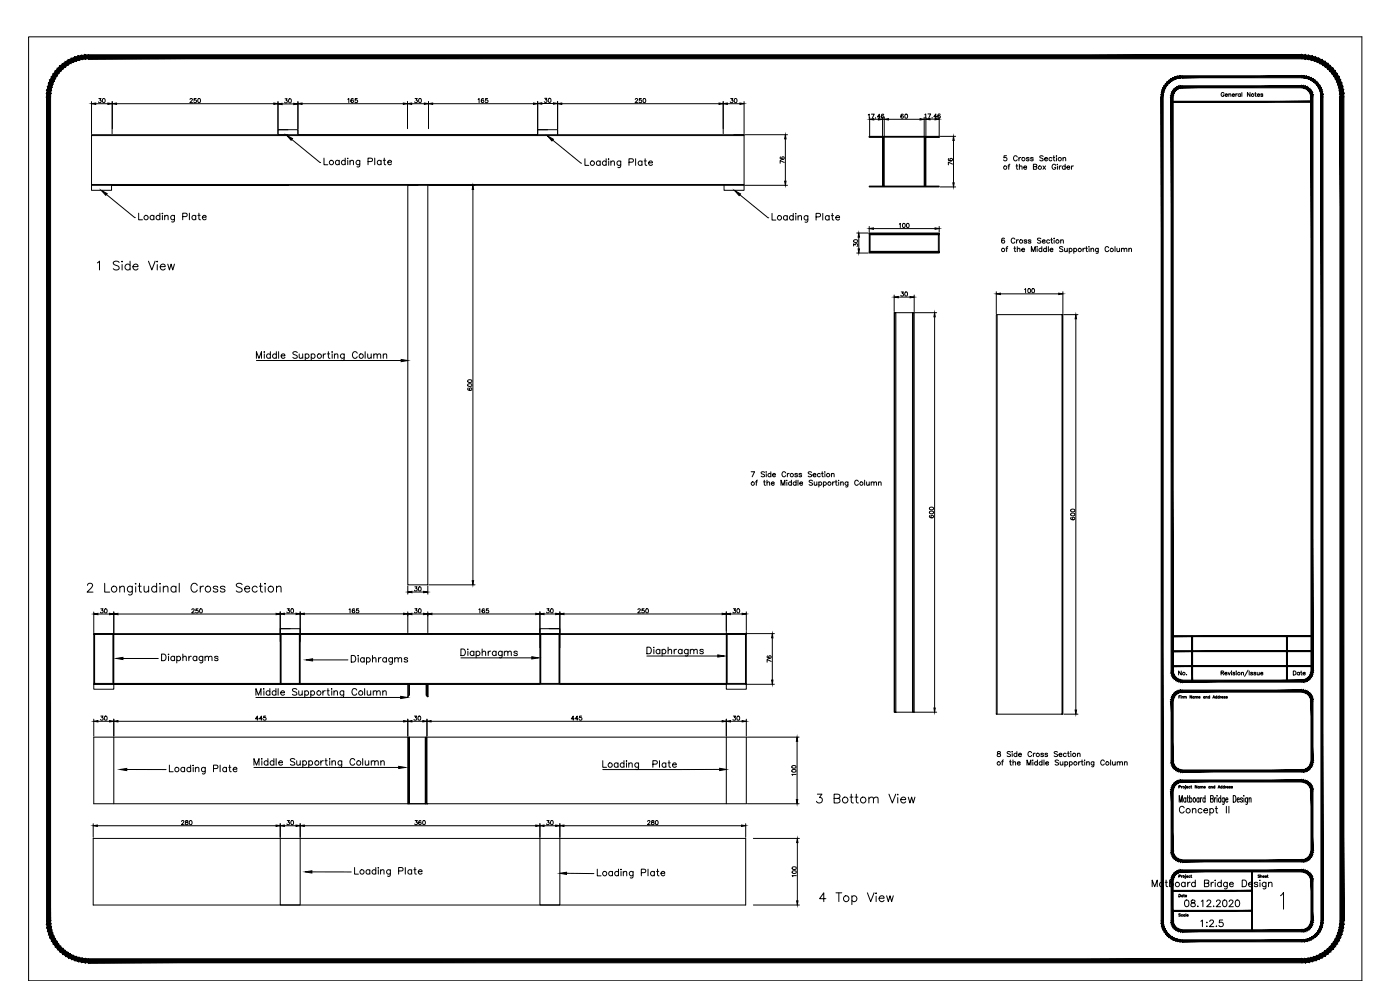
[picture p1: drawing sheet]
<svg xmlns="http://www.w3.org/2000/svg" width="841mm" height="594mm" viewBox="0 0 841 594" stroke-linecap="round" stroke-linejoin="round" font-family="sans-serif">
<defs><g id="words">
<g font-size="11.5">
<text x="52" y="359">2 Longitudinal Cross Section</text>
<text x="491" y="545">4 Top View</text>
</g>
<g font-size="10.1">
<text x="153" y="218">Middle Supporting Column</text>
<text x="388" y="396">Diaphragms</text>
<text x="276" y="397">Diaphragms</text>
<text x="153" y="421">Middle Supporting Column</text>
<text x="152" y="463">Middle Supporting Column</text>
<text x="361" y="464">Loading Plate</text>
</g>
<text font-size="9.7" x="335" y="529">Loading Plate</text>
<g font-size="9.3">
<text x="58" y="163">1 Side View</text>
<text x="69" y="399">Diaphragms</text>
<text x="183" y="400">Diaphragms</text>
<text x="71" y="466">Loading Plate</text>
<text x="490" y="484">3 Bottom View</text>
<text x="182" y="528">Loading Plate</text>
<text x="691" y="535">Matboard Bridge Design</text>
</g>
<g font-size="7.5">
<text x="711" y="546">08.12.2020</text>
<text x="720" y="558">1:2.5</text>
</g>
<g font-size="5.7">
<text x="733" y="59">General Notes</text>
<text x="707" y="407">No.</text>
<text x="776" y="407">Date</text>
</g>
</g></defs>
<!-- layer: Title Block -->
<g fill="#000" stroke="#000" stroke-width=".6">
<path d="M51 33h2v2zM51 33v2h2zM49 33h2v2zM49 33v3l2-1zM47 34l2-1v3zM47 34l1 2h1zM45 34h2l1 2zM45 34l1 3 2-1zM43 35l2-1 1 3zM43 35l1 2h2zM41 36l2-1 1 2zM41 36l1 2 2-1zM39 37l2-1 1 2zM39 37l2 2 1-1zM38 38l1-1 2 2zM38 38l1 2 2-1zM36 40l2-2 1 2zM36 40l2 1 1-1zM36 40l2 1h-3zM35 41l1 2 2-2zM35 41l1 2h-3zM33 43l2 1 1-1zM33 43l2 1h-3zM32 44l2 2 1-2zM32 44l2 2h-3zM31 46l2 1 1-1zM31 46l2 1-3 1zM30 48l2 1 1-2zM30 48l2 1-3 1zM29 50l3 1v-2zM29 50l3 1-3 1zM29 52l2 1 1-2zM29 52l2 1-3 1zM28 54h3v-1zM28 54h3l-3 2zM28 56h2l1-2zM28 56h2l-2 2zM28 58h2v-2z"/>
<path d="M53 35h729v-2zM53 33h729l-729 2z"/>
<path d="M28 58l2 495v-495zM28 58l2 495h-2z"/>
<path d="M698 58l1 495v-495zM698 58l1 495h-1z"/>
<path d="M704 58l1 345v-345zM704 58l1 345h-1z"/>
<path d="M709 52h1v1zM709 52v1h1zM708 52h1v1zM708 52v1h1zM707 52h1v1zM707 52l1 1zM706 53l1-1 1 1zM706 53l1 1 1-1zM705 53h1l1 1zM705 53l1 1h1zM705 53l1 1h-1zM705 54l1 1v-1zM705 54l1 1h-2zM704 55l1 1 1-1zM704 55l1 1h-1zM704 56h1zM704 56h1l-1 1zM704 57h1v-1zM704 57h1l-1 1zM704 58h1v-1z"/>
<path d="M709 46h1v1zM709 46v1h1zM707 46h2v1zM707 46l1 1h1zM706 46h1l1 1zM706 46v1h2zM705 47l1-1v1zM705 47v1l1-1zM703 47h2v1zM703 47l1 1h1zM702 48l1-1 1 1zM702 48l1 1 1-1zM701 49l1-1 1 1zM701 49l1 1 1-1zM701 49l1 1h-2zM700 50l1 1 1-1zM700 50l1 1h-2zM699 51l1 1 1-1zM699 51l1 1-1 1zM699 53h1v-1zM699 53h1l-2 1zM698 54h1l1-1zM698 54h1l-1 1zM698 55l1 1v-2zM698 55l1 1-1 1zM698 57h1v-1zM698 57h1l-1 1zM699 57l-1 1h1z"/>
<path d="M710 53h72v-1zM710 52h72l-72 1z"/>
<path d="M710 47h72v-1zM710 46h72l-72 1z"/>
<path d="M788 58l1-1v1zM787 57l1 1 1-1zM788 56l1 1h-2zM787 56v1l1-1zM788 55v1h-1zM787 56l1-1zM787 54l1 1-1 1zM786 55l1 1v-2zM787 53v1l-1 1zM787 53l-1 1v1zM786 53h1l-1 1zM786 53l-1 1h1zM785 52l1 1-1 1zM785 52v1v1zM784 52h1v1zM784 52v1h1zM783 52h1v1zM783 52v1h1zM782 52h1v1zM782 52v1h1z"/>
<path d="M795 57v1h-1zM793 57l1 1 1-1zM794 55l1 2h-2zM793 56v1l1-2zM794 54v1l-1 1zM793 54v2l1-2zM793 53l1 1h-1zM792 53l1 1v-1zM793 51v2h-1zM792 52v1l1-2zM792 50l1 1-1 1zM791 51l1 1v-2zM791 49l1 1-1 1zM791 49l-1 1 1 1zM790 48l1 1-1 1zM790 48l-1 1 1 1zM789 47l1 1-1 1zM789 47l-1 1 1 1zM788 47h1l-1 1zM788 47l-1 1h1zM786 46l2 1-1 1zM786 46v1l1 1zM785 46h1v1zM785 46v1h1zM784 46h1v1zM784 46l-1 1h2zM782 46h2l-1 1zM782 46v1h1z"/>
<path d="M805 58l2-2v2zM805 56v2l2-2zM807 54v2h-2zM805 54v2l2-2zM807 52v2h-2zM804 53l1 1 2-2zM806 50l1 2-3 1zM804 51v2l2-3zM805 48l1 2-2 1zM803 49l1 2 1-3zM804 46l1 2-2 1zM802 47l1 2 1-3zM803 44l1 2-2 1zM801 46l1 1 1-3zM802 43l1 1-2 2zM800 44l1 2 1-3zM801 41l1 2-2 1zM799 43l1 1 1-3zM799 40l2 1-2 2zM799 40l-1 1 1 2zM798 38l1 2-1 1zM798 38l-2 2 2 1zM796 37l2 1-2 2zM796 37l-1 2 1 1zM794 36l2 1-1 2zM794 36l-1 2 2 1zM792 35l2 1-1 2zM792 35l-1 2 2 1zM790 34l2 1-1 2zM790 34v3h1zM788 34h2v3zM788 34v2l2 1zM786 33l2 1v2zM786 33v3h2zM784 33h2v3zM784 33v2l2 1zM782 33h2v2zM782 33v2h2z"/>
<path d="M704 61h84zM704 61h84z"/>
<path d="M704 400h84zM704 400h84z"/>
<path d="M704 391h84zM704 391h84z"/>
<path d="M704 382h84zM704 382h84z"/>
<path d="M704 403h1l-1 1zM704 404h1v-1zM704 404h1l-1 1zM705 404l-1 1h1zM704 405h1l-1 1zM705 405l-1 1h1zM704 406h1v1zM705 406v1l1-1zM705 407l1-1-1 2zM706 406l-1 2 1-1zM705 408l1-1v1zM706 407v1l1-1zM707 407v2l-1-1zM707 407v2l1-1zM708 408v1h-1zM708 408v1v-1zM708 408l1 2-1-1zM708 408l1 2v-2zM709 408l1 2h-1zM709 408l1 2v-1z"/>
<path d="M710 409v1l72-1zM710 410l72-1v1z"/>
<path d="M709 415h1v1zM709 415v1h1zM708 415h1v1zM708 415v1h1zM707 415h1v1zM707 415l1 1zM706 416l1-1 1 1zM706 416l1 1 1-1zM705 416h1l1 1zM705 416l1 1h1zM705 416l1 1h-1zM705 417l1 1v-1zM705 417l1 1h-2zM704 418l1 1 1-1zM704 418l1 1h-1zM704 419h1zM704 419h1l-1 1zM704 420h1v-1zM704 420h1l-1 1zM704 421h1v-1z"/>
<path d="M716 382v27zM716 382v27z"/>
<path d="M773 382v27zM773 382v27z"/>
<path d="M782 409l1 1h-1zM782 409l1 1v-2zM783 408l1 1-1 1zM783 408l1 1v-1zM784 408l1 1h-1zM784 408l1 1v-1zM785 408h1l-1 1zM785 408h1l-1-1zM785 407l2 1h-1zM785 407l2 1-1-1zM786 407h1v1zM786 406v1h1zM786 406h2l-1 1zM787 406h-1h2zM787 406l1-1v1zM787 405v1l1-1zM787 405l2-1-1 1zM787 404v1l2-1zM787 404l2-1v1zM788 403l-1 1 2-1z"/>
<path d="M710 416h72v-1zM710 415h72l-72 1z"/>
<path d="M788 58v345h1zM788 58h1v345z"/>
<path d="M704 421l1 36v-36zM704 421l1 36h-1z"/>
<path d="M788 421l1-1v1zM787 420l1 1 1-1zM788 419l1 1h-2zM787 419v1l1-1zM788 418v1h-1zM787 419l1-1zM787 417l1 1-1 1zM786 418l1 1v-2zM787 416v1l-1 1zM787 416l-1 1v1zM786 416h1l-1 1zM786 416l-1 1h1zM785 415l1 1-1 1zM785 415v1v1zM784 415h1v1zM784 415v1h1zM783 415h1v1zM783 415v1h1zM782 415h1v1zM782 415v1h1z"/>
<path d="M704 457h1l-1 1zM704 458h1v-1zM704 458h1l-1 1zM705 458l-1 1h1zM704 459h1l-1 1zM705 459l-1 1h1zM704 460h1v1zM705 460v1l1-1zM705 461l1-1-1 2zM706 460l-1 2 1-1zM705 462l1-1v1zM706 461v1h1zM707 462v1l-1-1zM707 462v1l1-1zM708 462v1h-1zM708 462v1v-1zM708 462l1 2-1-1zM708 462l1 2v-2zM709 462l1 2h-1zM709 462l1 2v-1z"/>
<path d="M788 421v36h1zM788 421h1v36z"/>
<path d="M704 475l1 36v-36zM704 475l1 36h-1z"/>
<path d="M710 463v1l72-1zM710 464l72-1v1z"/>
<path d="M709 469h1v1zM709 469v1h1zM708 469h1v1zM708 469v1h1zM707 469h1v1zM707 469l1 1zM706 470l1-1 1 1zM706 470l1 1 1-1zM705 470h1l1 1zM705 470l1 1h1zM705 470l1 1h-1zM705 471l1 1v-1zM705 471l1 1h-2zM704 472l1 1 1-1zM704 472l1 1h-1zM704 473h1zM704 473h1l-1 1zM704 474h1v-1zM704 474h1l-1 1zM704 475h1v-1z"/>
<path d="M782 463l1 1h-1zM782 463l1 1v-2zM783 462l1 1-1 1zM783 462l1 1v-1zM784 462l1 1h-1zM784 462l1 1v-1zM785 462h1l-1 1zM785 462h1h-1zM785 462h2h-1zM785 462h2l-1-1zM786 461h1v1zM786 460v1h1zM786 460h2l-1 1zM787 460h-1h2zM787 460l1-1v1zM787 459v1l1-1zM787 459l2-1-1 1zM787 458v1l2-1zM787 458l2-1v1zM788 457l-1 1 2-1z"/>
<path d="M710 470h72v-1zM710 469h72l-72 1z"/>
<path d="M788 475l1-1v1zM787 474l1 1 1-1zM788 473l1 1h-2zM787 473v1l1-1zM788 472v1h-1zM787 473l1-1zM787 471l1 1-1 1zM786 472l1 1v-2zM787 470v1l-1 1zM787 470l-1 1v1zM786 470h1l-1 1zM786 470l-1 1h1zM785 469l1 1-1 1zM785 469v1v1zM784 469h1v1zM784 469v1h1zM783 469h1v1zM783 469v1h1zM782 469h1v1zM782 469v1h1z"/>
<path d="M704 511h1l-1 1zM704 512h1v-1zM704 512h1l-1 1zM705 512l-1 1h1zM704 513h1l-1 1zM705 513l-1 1h1zM704 514h1v1zM705 514v1l1-1zM705 515l1-1-1 2zM706 514l-1 2 1-1zM705 516l1-1v1zM706 515v1l1-1zM707 515v2l-1-1zM707 515v2l1-1zM708 516v1h-1zM708 516v1v-1zM708 516l1 2-1-1zM708 516l1 2v-2zM709 516l1 2h-1zM709 516l1 2v-1z"/>
<path d="M710 517v1l72-1zM710 518l72-1v1z"/>
<path d="M782 517l1 1h-1zM782 517l1 1v-2zM783 516l1 1-1 1zM783 516l1 1v-1zM784 516l1 1h-1zM784 516l1 1v-1zM785 516h1l-1 1zM785 516h1l-1-1zM785 515l2 1h-1zM785 515l2 1-1-1zM786 515h1v1zM786 514v1h1zM786 514h2l-1 1zM787 514h-1h2zM787 514l1-1v1zM787 513v1l1-1zM787 513l2-1-1 1zM787 512v1l2-1zM787 512l2-1v1zM788 511l-1 1 2-1z"/>
<path d="M788 475v36h1zM788 475h1v36z"/>
<path d="M704 535h48zM704 535h48z"/>
<path d="M704 529l1 24v-24zM704 529l1 24h-1z"/>
<path d="M709 523h1v1zM709 523v1h1zM708 523h1v1zM708 523v1h1zM707 523h1v1zM707 523l1 1zM706 524l1-1 1 1zM706 524l1 1 1-1zM705 524h1l1 1zM705 524l1 1h1zM705 524l1 1h-1zM705 525l1 1v-1zM705 525l1 1h-2zM704 526l1 1 1-1zM704 526l1 1h-1zM704 527h1zM704 527h1l-1 1zM704 528h1v-1zM704 528h1l-1 1zM704 529h1v-1z"/>
<path d="M710 524h72v-1zM710 523h72l-72 1z"/>
<path d="M788 529l1-1v1zM787 528l1 1 1-1zM788 527l1 1h-2zM787 527v1l1-1zM788 526v1h-1zM787 527l1-1zM787 525l1 1-1 1zM786 526l1 1v-2zM787 524v1l-1 1zM787 524l-1 1v1zM786 524h1l-1 1zM786 524l-1 1h1zM785 523l1 1-1 1zM785 523v1v1zM784 523h1v1zM784 523v1h1zM783 523h1v1zM783 523v1h1zM782 523h1v1zM782 523v1h1z"/>
<path d="M28 553h2l-2 2zM28 555h2v-2zM28 555h2l-2 2zM30 555l-2 2h3zM28 557h3l-2 2zM31 557l-2 2h2zM29 559h2l-2 2zM31 559l-2 2h3zM29 561h3l-2 2zM32 561l-2 2 2-1zM30 563l2-1-1 3zM32 562l-1 3 2-1zM31 565l2-1-1 3zM33 564l-1 3 2-1zM32 567l2-1-1 3zM34 566l-1 3 2-2zM33 569l2-2v3zM35 567v3l1-1zM35 570l1-1v3zM36 569v3l2-2zM38 570v3l-2-1zM38 570v3l1-2zM39 571v3l-1-1zM39 571v3l2-2zM41 572v3l-2-1zM41 572v3l1-2zM42 573l1 3-2-1zM42 573l1 3 1-2zM44 574l1 3-2-1zM44 574l1 3 1-2zM46 575l1 3-2-1zM46 575l1 3 1-3zM48 575l1 3h-2zM48 575l1 3v-2zM49 576l2 2h-2zM49 576l2 2v-2zM51 576l2 2h-2zM51 576l2 2v-2z"/>
<path d="M698 553h1l-1 2zM699 553l-1 2 1-1zM698 555l1-1-1 2zM699 554l-1 2h1zM698 556h1l-1 1zM699 556l-1 1h1zM698 557h1v2zM699 557v2l1-1zM699 559l1-1-1 2zM700 558l-1 2 1-1zM699 560l1-1v2zM700 559v2l1-1zM700 561l1-1v2zM701 560v2l1-1zM701 562l1-1v2zM702 561v2l1-1zM703 562v2l-1-1zM703 562v2l1-1zM704 563l1 2-2-1zM704 563l1 2v-2zM705 563l1 2h-1zM705 563l1 2v-1zM706 564l1 1h-1zM706 564l1 1 1-1zM708 564l1 2-2-1zM708 564l1 2v-2zM709 564l1 2h-1zM709 564l1 2v-1z"/>
<path d="M704 553h1l-1 1zM704 554h1v-1zM704 554h1l-1 1zM705 554l-1 1h1zM704 555h1l-1 1zM705 555l-1 1h1zM704 556h1v1zM705 556v1l1-1zM705 557l1-1-1 2zM706 556l-1 2 1-1zM705 558l1-1v1zM706 557v1h1zM707 558v1l-1-1zM707 558v1l1-1zM708 558v1h-1zM708 558v1v-1zM708 558l1 2-1-1zM708 558l1 2v-2zM709 558l1 2h-1zM709 558l1 2v-1z"/>
<path d="M704 547h48zM704 547h48z"/>
<path d="M710 559v1l72-1zM710 560l72-1v1z"/>
<path d="M752 523v36zM752 523v36z"/>
<path d="M782 559l1 1h-1zM782 559l1 1v-2zM783 558l1 1-1 1zM783 558l1 1v-1zM784 558l1 1h-1zM784 558l1 1v-1zM785 558h1l-1 1zM785 558h1h-1zM785 558h2h-1zM785 558h2l-1-1zM786 557h1v1zM786 556v1h1zM786 556h2l-1 1zM787 556h-1h2zM787 556l1-1v1zM787 555v1l1-1zM787 555l2-1-1 1zM787 554v1l2-1zM787 554l2-1v1zM788 553l-1 1 2-1z"/>
<path d="M788 529v24h1zM788 529h1v24z"/>
<path d="M794 58v495h1zM794 58h1v495z"/>
<path d="M805 58v495h2zM805 58h2v495z"/>
<path d="M53 576v2l729-2zM53 578l729-2v2z"/>
<path d="M710 565v1l72-1zM710 566l72-1v1z"/>
<path d="M782 576l2 2h-2zM782 576l2 2v-2zM784 576l2 2h-2zM784 576l2 2v-2zM786 576l2 2h-2zM786 576l2 2v-3zM788 575l2 2-2 1zM788 575l2 2v-2zM790 575l2 1-2 1zM790 575l2 1-1-2zM791 574l3 1-2 1zM791 574l3 1-1-2zM793 573l3 1-2 1zM793 573l3 1-1-2zM795 572l3 1-2 1zM795 572l3 1-2-2zM796 571l3 1-1 1zM796 571l3 1-1-2zM798 570h3l-2 2zM799 569l-1 1h3zM799 569h3l-1 1zM800 567l-1 2h3zM800 567h3l-1 2zM801 566l-1 1h3zM801 566l3-1-1 2zM802 564l-1 2 3-1zM802 564l3-1-1 2zM803 562l-1 2 3-1zM803 562l3-1-1 2zM804 561l-1 1 3-1zM804 561l3-2-1 2zM804 559v2l3-2zM804 559l3-2v2zM805 557l-1 2 3-2zM805 557l2-2v2zM805 555v2l2-2zM805 555l2-2v2zM805 553v2l2-2z"/>
<path d="M782 565l2 1h-2zM782 565l2 1-1-2zM783 564l2 1-1 1zM783 564l2 1v-1zM785 564l1 1h-1zM785 564l1 1v-1zM786 564l2 1h-2zM786 564l2 1-1-2zM787 563l2 1-1 1zM787 563l2 1-1-1zM788 563h2l-1 1zM788 563h2l-1-1zM789 562h2l-1 1zM789 562h2l-1-1zM790 561h2l-1 1zM791 560l-1 1h2zM791 560h2l-1 1zM792 559l-1 1h2zM792 559h1v1zM792 558v1h1zM792 558l2-1-1 2zM793 557l-1 1 2-1zM793 557l1-1v1zM793 556v1l1-1zM793 556l2-1-1 1zM793 554v2l2-1zM793 554l2-1v2zM794 553l-1 1 2-1z"/>
</g>
<g fill="none" stroke="#000" stroke-width=".6">
<path d="M17 22h801v567h-801zM708 419h1M709 418h-1v1M709 418h.1M709 418v1M710 418v1M711 418l-1 1M711 419l1-1v1M711 418v1M712 419l1-1v1M716 418v1l-1-1v1M717 419h-1h1"/>
<path d="M717 418v1M718 419l1-1v1M718 418v1M719 419v-1l1 1M720 419h1v-1l-1 1h1M724 419h-1h1M724 418v1M724 419l1-1v1M727 419h-1h1M727 418v1M729 419v-1l1 1M729 419h1"/>
<path d="M731 419h-1h1M731 418v1M732 419h.1M732 418v1M733 418v1M734 404h1l-1-1v2M734 418l-1 1M734 419h1l-1-1v1h1M734 404l1 1M736 405h1a.8 .8 0 0 0-1-1 .8 .8 0 0 0 0 1 .8 .8 0 0 0 1 0M736 419l-1-1 1 1h-1M737 419v-1v1h-1"/>
<path d="M738 404v1l1-1M740 403h.1M740 404v1M742 404h-1l1 1h-1M743 403h.1M743 404v1M746 404h1v1M746 404v1M750 403l-2 3M750 403v2M753 404h-2l2 1h-2M754 404h-1l1 1h-1"/>
<path d="M755 404v1h1M756 404v1M757 405h2a1.1 1.1 0 0 0-2-1 .8 .8 0 0 0 0 1 1 1 0 0 0 2 0M708 473h1v-1h-1v1M710 472v1M712 472h.1M712 472v2M712 480v-1a1.1 1.1 0 0 0-1 2 1.1 1.1 0 0 0 1 1v-1M712 479v3M713 473h1l-1-1v1h1M713 479h1M713 478v3l1 1"/>
<path d="M715 480v-1a1.1 1.1 0 0 1 1 2 1.1 1.1 0 0 1-1 1v-1M715 478v4M715 473h-1h1M715 472h1M716 472v1M717 479a1.1 1.1 0 0 1 1 2 1.1 1.1 0 0 1-1 1zM719 472v1l-1-1v1M720 480v-1a1.1 1.1 0 0 0-1 2 1.1 1.1 0 0 0 1 1v-1M720 479v3M720 473h.1M720 472v1M721 473l1-1v1"/>
<path d="M721 472v1M721 479v3M722 473l1-1v1M722 479l-1 1M723 473h1v-1l-1 1h1M724 480v-1a1.1 1.1 0 0 0-1 2 1.1 1.1 0 0 0 1 1v-1M724 478v4M727 473h-1h1M727 472v1M727 480h2v-2h-2v4l2-1-1-1M728 473v-1v1M728 472v1"/>
<path d="M730 479v3M730 473h-1h1M730 472v1M731 479l-1 1M731 478h.1M731 479v3M732 473v-1l1 1M732 473h1M733 480v-1a1.1 1.1 0 0 0-1 2 1.1 1.1 0 0 0 1 1v-1M733 478v4M734 473h-1h1M734 472v1"/>
<path d="M735 473h.1M735 479v4h-1M735 480v-1a1.1 1.1 0 0 0-1 2 1.1 1.1 0 0 0 1 1v-1M735 472v1M736 472v1M737 472l-1 1M737 473h1v-1l-1 1h1M739 473h-1h1h-1M740 473h.1M741 478a2.2 2.2 0 0 1 2 1 2.2 2.2 0 0 1-1 3h-1zM746 480v-1l-1 1 1 1v1l-1-1M747 478h.1"/>
<path d="M747 479v3M749 479v4h-1M749 480v-1a1.1 1.1 0 0 0-1 2 1.1 1.1 0 0 0 1 1v-1M750 480l1-1 1 3M750 479v3M708 482v-4l1 4 1-4v4M711 485a1.5 1.5 0 0 0-1-1 1.5 1.5 0 0 0-1 2 1.7 1.7 0 0 0 0 2 1.7 1.7 0 0 0 2 0v-1M716 486h1h1v2M716 486v2M722 486a1.3 1.3 0 0 0-2 0 1.3 1.3 0 0 0 0 2 1.3 1.3 0 0 0 2 0M723 487h2a1.3 1.3 0 0 0-1-1 1.3 1.3 0 0 0-1 1 1.3 1.3 0 0 0 1 1h1M727 486a1.3 1.3 0 0 1 2 0 1.3 1.3 0 0 1 0 2 1.3 1.3 0 0 1-2 0"/>
<path d="M727 486v4M730 486h1M731 484v4h1M736 480h2l-1-1a1.1 1.1 0 0 0-1 2 1.1 1.1 0 0 0 1 1l1-1M737 484v4M738 484v4M743 480h2l-1-1a1.1 1.1 0 0 0-1 2 1.1 1.1 0 0 0 1 1l1-1M708 537h1v2h-1zM769 538l2-2v10M709 549h-1l1 1h-1M710 550h.1M712 550h-1h1"/>
<path d="M712 549v1M713 550l1-1-1 1h1"/>
<circle cx="744" cy="405" r=".8"/>
<circle cx="711" cy="473" r=".5"/>
<circle cx="714" cy="487" r="1.3"/>
</g>
<!-- layer: 0 -->
<g fill="none" stroke="#000" stroke-width=".6">
<path d="M59 59h2l-1 1a.8 .8 0 0 1 1 1 1 1 0 0 1-2 0M114 60l1-1 1 1-2 2h2M118 59h-1v1a.9 .9 0 0 1 1 0 1 1 0 0 1 0 2 1.1 1.1 0 0 1-2-1M171 59h1v1a1 1 0 0 1 0 2 .8 .8 0 0 1-1-1M209 60l1-1v3M212 60v-1a1.1 1.1 0 0 0-1 1 1.1 1.1 0 0 0 1 2 1 1 0 0 0 0-2 .8 .8 0 0 0-1 1M215 59h-2v1a1 1 0 0 1 2 0 1 1 0 0 1 0 2 1.1 1.1 0 0 1-2-1M249 59h2l-1 1a.8 .8 0 0 1 1 1 1 1 0 0 1-2 0M287 60l1-1v3M291 60l-1-1a1.1 1.1 0 0 0-1 1 1.1 1.1 0 0 0 1 2 1 1 0 0 0 0-2 .8 .8 0 0 0-1 1M293 59h-1v1a.9 .9 0 0 1 1 0 1 1 0 0 1 0 2 .9 .9 0 0 1-1-1M327 59h1v1a.8 .8 0 0 1 0 1 .8 .8 0 0 1-1 0"/>
<path d="M382 60v-1l1 1-2 2h2M385 59h-1v1a.9 .9 0 0 1 1 0 1 1 0 0 1 0 2 .9 .9 0 0 1-1-1M439 59h1v1a.8 .8 0 0 1 0 1 .8 .8 0 0 1-1 0M55 61v19M58 62h7M67 61v19M68 61v16M70 62h94M167 78h6M167 61v19M169 62h7M179 61v19"/>
<path d="M181 62h61M245 61v16M247 62h8M257 61v16M260 62h60M323 78h6M323 61v19M325 62h7M335 61v19M337 62h95M434 61v19M437 62h7"/>
<path d="M447 61v19M522 69v2M522 70v12M523 69h2l-1 2M525 72h3M526 71h.1M529 70h-2l1-1v2M530 70v12M531 69a1.1 1.1 0 0 0-2 1 1.1 1.1 0 0 0 2 1 .8 .8 0 0 0-1-1 .8 .8 0 0 0-1 0M531 70v12M534 72h19M543 69h-1a1.1 1.1 0 0 0-1 1 1.1 1.1 0 0 0 2 1 .8 .8 0 0 0-1-1 .8 .8 0 0 0-1 0"/>
<path d="M555 70v12M556 69v-1v3M556 70v12M557 68h2l-1 3M559 72h3M560 71h.1M563 70h-2l1-2v3M564 70v12M565 69a1.1 1.1 0 0 0-2 1 1.1 1.1 0 0 0 2 1 1.1 1.1 0 0 0-1-2 .8 .8 0 0 0-1 1M55 81h392h-392v30h392M173 81h-6v-3h12v3h144v-3h12v3M175 84l18 14"/>
<path d="M195 95v4h2M204 97a1.3 1.3 0 0 0-2 0 1.3 1.3 0 0 0 0 2 1.3 1.3 0 0 0 2-1M204 96v3M207 97a1.3 1.3 0 0 0-2 0 1.3 1.3 0 0 0 0 2 1.3 1.3 0 0 0 2-1M207 95v4M209 95h.1M209 96v3M210 97l1-1 1 1v2M210 96v3M216 96v4h-2M216 97a1.3 1.3 0 0 0-2 0 1.3 1.3 0 0 0 0 2 1.3 1.3 0 0 0 2-1M221 97h2l1-2h-3v4"/>
<path d="M225 95v4M229 97a1.3 1.3 0 0 0-2 0 1.3 1.3 0 0 0 0 2 1.3 1.3 0 0 0 2-1M229 96v3M230 96h2M231 95v3l1 1M233 97h2a1.3 1.3 0 0 0-1-1 1.3 1.3 0 0 0-1 2 1.3 1.3 0 0 0 1 1l1-1M332 84l17 14M351 95v4h3M361 97a1.3 1.3 0 0 0-2 0 1.3 1.3 0 0 0 0 2 1.3 1.3 0 0 0 2 0M361 97v2M364 97a1.3 1.3 0 0 0-2 0 1.3 1.3 0 0 0 0 2 1.3 1.3 0 0 0 2 0M364 95v4"/>
<path d="M365 96h.1M366 97v2M367 97h1h1v2M367 97v2M373 97v3h-2M373 97a1.3 1.3 0 0 0-2 0 1.3 1.3 0 0 0 0 2 1.3 1.3 0 0 0 2 0M378 97h2v-1l-2-1v4M382 95v4M386 97a1.3 1.3 0 0 0-2 0 1.3 1.3 0 0 0 0 2 1.3 1.3 0 0 0 2 0M386 97v2M387 97h1M388 95v4h1"/>
<path d="M390 98h2a1.3 1.3 0 0 0-1-1 1.3 1.3 0 0 0-2 1 1.3 1.3 0 0 0 2 1h1M441 81h6v30M448 81h25M469 94a1.1 1.1 0 0 0 1 2 1.1 1.1 0 0 0 1-2 .8 .8 0 0 0-1 1 .8 .8 0 0 0 0 1M471 98l-2-2v2M472 83v26M522 82h42h-42zM522 82h8v30h1v-30v30M556 82h8h-8v30v-30h-1v30h1h-34h42h-8M565 82h9M570 95a1.1 1.1 0 0 0 1 2 1.1 1.1 0 0 0 1-2 .8 .8 0 0 0-1 1 .8 .8 0 0 0 0 1M572 99l-2-2v2"/>
<path d="M573 84v26M605 94h-2v1a1.1 1.1 0 0 1 2 0 1.1 1.1 0 0 1-1 1 1.1 1.1 0 0 1-1 0M606 100h1M607 99h-1v3M610 100h1M611 99v2v1M611 94a1.1 1.1 0 0 0-1 0 1.1 1.1 0 0 0-1 1 1.3 1.3 0 0 0 0 1 1.3 1.3 0 0 0 2 0M612 95v2M612 99v3M613 95h-1M618 95h-1l1 1v1l-1-1M621 95h-1h-1l2 1h-2"/>
<path d="M627 100l1 2M627 94h-1h-1l2 2-1 1-1-1M628 95h1a1 1 0 0 0-1 0 1 1 0 0 0 0 2 1 1 0 0 0 1-1M628 100l-1 2M632 95a1 1 0 0 0-2 0 1 1 0 0 0 0 1 1 1 0 0 0 2 0M633 95h1M633 94v2l1 1M634 99a1.1 1.1 0 0 0-1 0 1.1 1.1 0 0 0-1 1v1a1.1 1.1 0 0 0 1 1 1.1 1.1 0 0 0 1-1M635 94h.1M635 95v2M635 99h.1M635 100v2"/>
<path d="M636 100v2M638 100l-2 1M639 95h1v2M639 95v2M640 99v3M644 100v2M645 100l-1 1M64 117l17 14M173 111h-106v3h-12v-3h392M251 111h-6v240h12v-240M258 111h27M284 114v235"/>
<path d="M435 111v3h12v-3M444 117l18 14M448 111h25M565 112h9M612 100h2v2M615 101h2a1.1 1.1 0 0 0-2-1 .9 .9 0 0 0 0 1l1 1 1-1M621 100h2v-1h-2v3h2v-1l-1-1M640 100a1 1 0 0 0-2 0 1 1 0 0 0 0 1 1 1 0 0 0 2 0M641 101h2a.9 .9 0 0 0-1-1 .9 .9 0 0 0-1 1l1 1 1-1M83 128v4h3M92 130a1.3 1.3 0 0 0-1 0 1.3 1.3 0 0 0 0 2 1.3 1.3 0 0 0 1-1M92 129v3"/>
<path d="M96 130a1.3 1.3 0 0 0-2 0 1.3 1.3 0 0 0 0 2 1.3 1.3 0 0 0 2-1M96 128v4M97 128h.1M98 129v3M99 130l1-1 1 1v2M99 129v3M105 129v4h-2M105 130a1.3 1.3 0 0 0-2 0 1.3 1.3 0 0 0 0 2 1.3 1.3 0 0 0 2-1M110 130h2v-2h-2v4M114 128v4M118 130a1.3 1.3 0 0 0-2 0 1.3 1.3 0 0 0 0 2 1.3 1.3 0 0 0 2-1M118 129v3"/>
<path d="M119 129h1M119 128v3l1 1M122 130h2a1.3 1.3 0 0 0-2-1 1.3 1.3 0 0 0-1 2 1.3 1.3 0 0 0 2 1l1-1M464 128v4h2M473 130a1.3 1.3 0 0 0-2 0 1.3 1.3 0 0 0 0 2 1.3 1.3 0 0 0 2 0M473 130v2M477 130a1.3 1.3 0 0 0-2 0 1.3 1.3 0 0 0 0 2 1.3 1.3 0 0 0 2 0M477 128v4M478 128h.1M478 130v2M479 130h1h1v2M479 130v2"/>
<path d="M485 130v3h-1M485 130a1.3 1.3 0 0 0-2 0 1.3 1.3 0 0 0 0 2 1.3 1.3 0 0 0 2 0M490 130h3v-1l-3-1v4M494 128v4M498 130a1.3 1.3 0 0 0-2 0 1.3 1.3 0 0 0 0 2 1.3 1.3 0 0 0 2 0M498 130v2M499 130h2M500 128v3l1 1M502 131h2a1.2 1.2 0 0 0-1-1 1.2 1.2 0 0 0-1 2h1h1M515 140h7M522 140h42h-42v1h42v-1M522 136v3"/>
<path d="M525 137h37M540 135l1-1v3M564 140v12h-42v-1h42h-42M564 136v3M513 148v-2l1 1a.8 .8 0 0 1 1 0 .8 .8 0 0 1 0 1M515 152h7M516 142v8M522 151v-10h1v10M564 141v10M603 143a1.4 1.4 0 0 0-1 1 1.4 1.4 0 0 0 1 2 1 1 0 0 0 0-2 .9 .9 0 0 0-1 1M604 149h1M605 148v1v2"/>
<path d="M609 149h1M610 148v3M610 144a1.1 1.1 0 0 0-2-1 1.1 1.1 0 0 0-1 1 1.3 1.3 0 0 0 1 2 1.3 1.3 0 0 0 2 0v-1M611 144v2M611 150l2-1v2M611 148v3M612 144l-1 1M614 150h2a1 1 0 0 0-2 0 1 1 0 0 0 0 1 1 1 0 0 0 2 0M617 144h-2v1l2 1h-1h-1M619 144h-1l1 1v1h-1M620 151v-3l1 3 1-3v3M623 148h.1"/>
<path d="M623 149v2M625 143h-2l2 2v1h-2M626 150a1.1 1.1 0 0 0-2-1 1 1 0 0 0 0 2 1 1 0 0 0 2 0M626 148v3M626 145h2a1 1 0 0 0-1-1 1 1 0 0 0-1 1 1 1 0 0 0 1 1h1M629 150a1.1 1.1 0 0 0-2-1 1 1 0 0 0 0 2 1 1 0 0 0 2 0M629 148v3M630 148v3M630 144a1 1 0 0 0-1 0 1 1 0 0 0 0 2 1 1 0 0 0 1 0M631 150h2a1 1 0 0 0-2 0 1 1 0 0 0 0 1 1 1 0 0 0 2 0M631 144h1M632 143v2v1"/>
<path d="M633 143h.1M633 144v2M637 145l2-1v2M637 144v2M638 149v-1l-2 1 2 1v1h-2M640 149v2h1M641 149v2M642 150a1.1 1.1 0 0 1 2-1 1 1 0 0 1 0 2 1 1 0 0 1-2 0M642 149v3M645 150a1 1 0 0 1 1-1 1 1 0 0 1 0 2 1 1 0 0 1-1 0M645 149v3M651 149v2"/>
<path d="M652 149l-1 1M652 149h1M653 148v3M654 148h.1M654 149v2M655 150l2-1v2M655 149v2M660 149v3h-2M660 150a1.1 1.1 0 0 0-2-1 1 1 0 0 0 0 2 1 1 0 0 0 2 0M666 149a1.1 1.1 0 0 0-1-1 1.1 1.1 0 0 0-1 1v1a1.1 1.1 0 0 0 1 1 1.1 1.1 0 0 0 1-1M670 148v3M671 149v2h2"/>
<path d="M673 149v2M674 150l1-1v2M674 149v2M675 150l2-1v2M678 150l2-1v2M678 149v2M537 177v10M540 178h7M541 175h2l-1 1a1.1 1.1 0 0 1 1 2 1.1 1.1 0 0 1-2-1M549 177v10M598 175v13M601 177h35"/>
<path d="M616 174v-1v3M638 175v13M537 188h12v240h-12v-240h1v240v-240M549 188h14M561 190v235M599 189v240h-1M638 189v240h-40v-240h40v240M639 189h9M646 192v234M154 217h87M281 233a1.1 1.1 0 0 0 1 2 1.1 1.1 0 0 0 1-2 .8 .8 0 0 0-1 0 1.1 1.1 0 0 0 1 2M451 283h2l-1 3"/>
<path d="M454 289h1M455 288l-1 1v3M459 289h1M459 288v3l1 1M459 284v-1l-2 1 2 2h-2M460 283h.1M460 285v1M461 290h1v2M461 288v4M463 285a1 1 0 0 0-1 0 1 1 0 0 0 0 1 1 1 0 0 0 1 0M463 283v3M463 290h2a1 1 0 0 0-1 0 1 1 0 0 0 0 2 1 1 0 0 0 1-1"/>
<path d="M464 285h2a1 1 0 0 0-2 0 1 1 0 0 0 0 1 1 1 0 0 0 2 0M469 292v-4l1 4 1-4v4M472 284a1.1 1.1 0 0 0-1-1 1.1 1.1 0 0 0-1 2 1.1 1.1 0 0 0 1 1 1.1 1.1 0 0 0 1 0M473 289h.1M473 290v2M473 284v2M474 284l-1 1M475 290a1 1 0 0 0-1 0 1 1 0 0 0 0 1 1 1 0 0 0 1 0M475 288v4M478 290a1 1 0 0 0-1 0 1 1 0 0 0 0 1 1 1 0 0 0 1 0M478 288v4M479 285v-1l-2 1 2 1h-2"/>
<path d="M479 288v4M480 290h2a1 1 0 0 0-1 0 1 1 0 0 0 0 2 1 1 0 0 0 1-1M482 285l-1-1-1 1 1 1h-1M488 284l-1-1-1 1 2 2h-1h-1M488 289l-1-1-1 1 2 2-1 1-1-1M488 285h2a1 1 0 0 0-1 0 1 1 0 0 0 0 1 1 1 0 0 0 1 0M489 289v2h2M491 289v3M492 290a1 1 0 0 1 1 0 1 1 0 0 1 0 1 1 1 0 0 1-1 0M492 289v4M493 285a1 1 0 0 0-2 0 1 1 0 0 0 0 1 1 1 0 0 0 2 0M494 284h1"/>
<path d="M494 283v3h1M495 290a1 1 0 0 1 1 0 1 1 0 0 1 0 1 1 1 0 0 1-1 0M495 289v4M495 283h.1M496 285v1M499 285h2v1M499 284v2M500 289v3M501 289l-1 1M502 289h1M502 288v3l1 1M504 289h.1"/>
<path d="M504 290v2M505 290h1l1 2M505 289v3M509 289v3h-1M509 290a1 1 0 0 0-1 0 1 1 0 0 0 0 1 1 1 0 0 0 1 0M516 289a1.1 1.1 0 0 0-2-1 1.1 1.1 0 0 0-1 2 1.1 1.1 0 0 0 1 2 1.1 1.1 0 0 0 2-1M519 288v4M521 289v2h1M522 289v3M523 290h2v2M523 289v3M525 290h1l1 2"/>
<path d="M528 290h1v2M528 289v3M559 310h-1a1.1 1.1 0 0 0 2 1 1.1 1.1 0 0 0 0-1 .8 .8 0 0 0-1 0 .8 .8 0 0 0 1 1M644 311h-1a1.1 1.1 0 0 0 1 1 1.1 1.1 0 0 0 1-1 .8 .8 0 0 0-1 0 .8 .8 0 0 0 1 1M245 352v5M247 356h7M249 352h2l-1 1a1 1 0 0 1 0 2 .8 .8 0 0 1-1 0M257 352v5M258 351h27M56 368v12M59 369h7M61 366h1l-1 1a.8 .8 0 0 1 1 1 1 1 0 0 1-2 0"/>
<path d="M68 368v13M71 369h95M115 366h1h1l-2 2h2M119 366h-1v1a.9 .9 0 0 1 1 0 .9 .9 0 0 1 0 1 .9 .9 0 0 1-1 0M168 378h6M168 368v18M171 369h7M173 366h1l-1 1a.8 .8 0 0 1 1 1 1 1 0 0 1-2 0M180 368v18M183 369h59M210 366v2M213 366a1.1 1.1 0 0 0-2 1 1.1 1.1 0 0 0 2 1 .8 .8 0 0 0 0-1 .8 .8 0 0 0-1 0"/>
<path d="M215 366h-1v1a.9 .9 0 0 1 1 0 .9 .9 0 0 1 0 1 .9 .9 0 0 1-1 0M245 368v12M247 369h7M249 366h2l-1 1a.8 .8 0 0 1 0 1 .8 .8 0 0 1-1 0M257 368v12M259 369h63M288 366v2M291 366a1.1 1.1 0 0 0-2 1 1.1 1.1 0 0 0 2 1 .8 .8 0 0 0 0-1 .8 .8 0 0 0-1 0M293 366h-1v1a.9 .9 0 0 1 1 0 .9 .9 0 0 1 0 1 .9 .9 0 0 1-1 0M324 368v21M327 369h7M329 366h1l-1 1a.8 .8 0 0 1 1 1 1 1 0 0 1-2 0"/>
<path d="M330 378h6M336 368v21M339 369h95M383 366h1h1l-2 2h2M387 366h-1v1a.9 .9 0 0 1 1 0 .9 .9 0 0 1 0 1 1 1 0 0 1-2 0M436 368v12M439 369h7M441 366h1l-1 1a.8 .8 0 0 1 1 1 1 1 0 0 1-2 0M448 379v2h-392h392M448 368v11M74 396h21M168 381v30h1v-30"/>
<path d="M174 381h-6v-3h12v3h144v-3h12v3M180 381v30v-30M188 396h21M277 395h42M324 381v30h1v-30M336 381v30v-30M389 394h42M449 381h16M461 394a1.1 1.1 0 0 0 1 2 1.1 1.1 0 0 0 1-2 .8 .8 0 0 0-1 0 .8 .8 0 0 0 0 1M463 397l-2-1v2M464 383v26M56 411h196h-6"/>
<path d="M57 411v-30h-1v30h392M68 411v-30v30M68 411h100M154 419h87M174 411h-106v3h-12v-3h392M180 411h144M245 411h12v8v-8h-1v7v-7v7l1 1M336 411h100v3h12v-3M436 411v-30h1v30M448 411v-30v30M448 411h.1M449 411h16"/>
<path d="M56 432v10M59 433h7M61 430h1l-1 1a.8 .8 0 0 1 1 1 1 1 0 0 1-2 0M68 432v10M71 433h171M155 432h-2l2-2v3M158 432h-2l1-2v3M160 430h-2v1a1 1 0 0 1 2 0 .9 .9 0 0 1 0 1 1 1 0 0 1-2 0M245 432v10M247 433h7M249 430h1v1a.8 .8 0 0 1 0 1 .8 .8 0 0 1-1 0M256 432v10"/>
<path d="M259 433h175M345 432h-2l1-2v3M347 432h-1l1-2v3M349 430h-1v1a.9 .9 0 0 1 1 0 .9 .9 0 0 1 0 1 .9 .9 0 0 1-1 0M436 432v10M439 433h7M441 430h1l-1 1a.8 .8 0 0 1 1 1 1 1 0 0 1-2 0M448 432v10M548 428v-240h1v240M549 428h14M639 429h9M56 443h392v40h-392z"/>
<path d="M68 443v40M245 443v40v-40h1v40M255 443v40h1v-40v40h1h-12M436 443v40M449 443h31M479 445v35M599 452l2 1a1.1 1.1 0 0 1-1 2 1.1 1.1 0 0 1-1-2l2-1-1-1zM602 458h1M603 457h-1v3M606 458h2M607 457v2l1 1M607 452l-1-1-1 1 2 2h-1h-1"/>
<path d="M608 452h.1M608 453v1M609 458h1v2M609 457v3M611 453a1 1 0 0 0-2 0 1 1 0 0 0 0 1 1 1 0 0 0 2 0M611 451v3M611 458h2a1 1 0 0 0-2 0 1 1 0 0 0 0 2 1.1 1.1 0 0 0 2-1M612 453h2a1 1 0 0 0-2 0 1 1 0 0 0 0 1 1 1 0 0 0 1 0h1M617 460v-3l1 3 1-3v3M620 452a1.1 1.1 0 0 0-2-1 1.1 1.1 0 0 0 0 2 1.1 1.1 0 0 0 0 1 1.1 1.1 0 0 0 2 0M620 457h.1M620 458v2"/>
<path d="M621 452v2M622 452l-1 1M623 458a1 1 0 0 0-1 0 1 1 0 0 0 0 1 1 1 0 0 0 1 0M623 457v3M626 458a1 1 0 0 0-1 0 1 1 0 0 0 0 1 1 1 0 0 0 1 0M626 457v3M627 453l-1-1-1 1 2 1h-2M627 457v3M628 458h2a1 1 0 0 0-2 0 1 1 0 0 0 0 2 1.1 1.1 0 0 0 2-1M629 453v-1l-1 1 1 1h-1M635 452v-1l-2 1 1 1h1v1h-2M636 457h-1h-1l2 2-1 1-1-1"/>
<path d="M636 453h2a.9 .9 0 0 0-1-1 .9 .9 0 0 0-1 1l1 1h1M637 458v1h1M638 458v2M640 458a1 1 0 0 1 1 0 1 1 0 0 1 0 1 1 1 0 0 1-1 0M640 458v3M641 453a1 1 0 0 0-2 0 1 1 0 0 0 0 1 1 1 0 0 0 2 0M641 452h1M642 451v3M642 458a1 1 0 0 1 2 0 1 1 0 0 1 0 1 1 1 0 0 1-2 0M642 458v3M643 452h.1M643 453v1"/>
<path d="M647 453h2v1M647 452v2M648 458v2M649 458h-1M650 458h1M650 457v2l1 1M651 457h.1M652 458v2M653 458h1v2M653 458v2M657 458v2h-1M657 458a1 1 0 0 0-1 0 1 1 0 0 0 0 1 1 1 0 0 0 1 0"/>
<path d="M663 457a1.1 1.1 0 0 0-1-1 1.1 1.1 0 0 0-1 2 1.1 1.1 0 0 0 1 2 1.1 1.1 0 0 0 1-1M667 457v3M668 458l1 1h1M670 458v2M671 458h2v2M671 458v2M673 458h1v2M675 458h2v2M675 458v2M76 462h24M153 461h87M432 462h-70"/>
<path d="M478 465h-2v1M56 495v8M58 496h108M109 493h1v1l-1 1h2M112 493v1l1 1a.8 .8 0 0 1-1 0 .8 .8 0 0 1-1 0l2-2zM168 495v8M171 496h7M173 493h1l-1 1a.8 .8 0 0 1 1 1 1 1 0 0 1-2 0M180 495v8M183 496h139M249 493h2l-1 1a.8 .8 0 0 1 1 1 1 1 0 0 1-2 0M253 493a1.1 1.1 0 0 0-2 1 1.1 1.1 0 0 0 2 1 .8 .8 0 0 0 0-1 1.1 1.1 0 0 0-2 1"/>
<path d="M324 495v8M327 496h7M329 493h1l-1 1a.8 .8 0 0 1 1 1 1 1 0 0 1-2 0M336 495v8M339 496h106M389 493h1v1l-1 1h2M392 493v1a1 1 0 0 1 1 0 1 1 0 0 1 0 1h-1a1.2 1.2 0 0 1 0-1 1.2 1.2 0 0 1 1-1zM448 495v8M449 483h31M56 504h392v40h-392zM168 504v40h12v-40M324 504v40h12v-40"/>
<path d="M453 504h27M479 506v35M187 524h24M340 525h17M478 526h-2v1M453 544h27"/>
<circle cx="62" cy="60" r="1.1"/>
<circle cx="120" cy="60" r="1.1"/>
<circle cx="174" cy="60" r="1.1"/>
<circle cx="252" cy="60" r="1.1"/>
<circle cx="330" cy="60" r="1.1"/>
<circle cx="387" cy="60" r="1.1"/>
<circle cx="442" cy="60" r="1.1"/>
<circle cx="544" cy="70" r="1.1"/>
<circle cx="199" cy="98" r="1.3"/>
<circle cx="356" cy="98" r="1.3"/>
<circle cx="615" cy="96" r="1"/>
<circle cx="637" cy="96" r="1"/>
<circle cx="604" cy="101" r="1"/>
<circle cx="625" cy="101" r="1"/>
<circle cx="88" cy="131" r="1.3"/>
<circle cx="468" cy="131" r="1.3"/>
<circle cx="543" cy="135" r="1.1"/>
<circle cx="545" cy="135" r="1.1"/>
<circle cx="514" cy="145" r="1.1"/>
<circle cx="603" cy="150" r="1"/>
<circle cx="613" cy="145" r="1"/>
<circle cx="635" cy="145" r="1"/>
<circle cx="649" cy="150" r="1"/>
<circle cx="668" cy="150" r="1"/>
<circle cx="544" cy="176" r="1.1"/>
<circle cx="618" cy="175" r="1.1"/>
<circle cx="621" cy="175" r="1.1"/>
<circle cx="282" cy="229" r="1.1"/>
<circle cx="282" cy="231" r="1.1"/>
<circle cx="452" cy="290" r="1"/>
<circle cx="476" cy="285" r="1"/>
<circle cx="497" cy="285" r="1"/>
<circle cx="498" cy="290" r="1"/>
<circle cx="517" cy="290" r="1"/>
<circle cx="559" cy="305" r="1.1"/>
<circle cx="559" cy="308" r="1.1"/>
<circle cx="644" cy="309" r="1.1"/>
<circle cx="644" cy="307" r="1.1"/>
<circle cx="252" cy="354" r="1.1"/>
<circle cx="64" cy="367" r="1.1"/>
<circle cx="121" cy="367" r="1.1"/>
<circle cx="176" cy="367" r="1.1"/>
<circle cx="252" cy="367" r="1.1"/>
<circle cx="332" cy="367" r="1.1"/>
<circle cx="389" cy="367" r="1.1"/>
<circle cx="444" cy="367" r="1.1"/>
<circle cx="64" cy="431" r="1.1"/>
<circle cx="252" cy="431" r="1.1"/>
<circle cx="444" cy="431" r="1.1"/>
<circle cx="600" cy="459" r="1"/>
<circle cx="623" cy="453" r="1"/>
<circle cx="645" cy="453" r="1"/>
<circle cx="646" cy="459" r="1"/>
<circle cx="665" cy="459" r="1"/>
<circle cx="477" cy="463" r="1.1"/>
<circle cx="477" cy="461" r="1.1"/>
<circle cx="115" cy="494" r="1.1"/>
<circle cx="176" cy="494" r="1.1"/>
<circle cx="255" cy="494" r="1.1"/>
<circle cx="332" cy="494" r="1.1"/>
<circle cx="395" cy="494" r="1.1"/>
<circle cx="477" cy="524" r="1.1"/>
<circle cx="477" cy="521" r="1.1"/>
</g>
<g fill="#000" stroke="#000" stroke-width=".6">
<path d="M55 62h3v1zM65 62h2l-2 1zM68 62h2v1zM164 62h3l-3 1zM167 62h2v1zM176 62h3l-3 1zM179 62h2v1zM242 62h3l-3 1zM245 62h2v1zM255 62h2l-2 1zM257 62h3v1zM320 62h3l-3 1z"/>
<path d="M323 62h2v1zM332 62h3l-3 1zM335 62h2v1zM432 62h2l-2 1zM434 62h3v1zM444 62h3l-3 1zM522 72l3-1v1zM528 71l2 1h-2zM531 72l3-1v1zM553 71l2 1h-2zM556 72l3-1v1zM562 71l2 1h-2z"/>
<path d="M172 81l4 2-1 1zM329 82l3 2v1zM472 81v2h-1zM573 82v2h-1zM61 114l3 2v1zM284 111l1 3h-1zM441 114l4 2-1 2zM471 109h1v2zM572 110h1v2zM522 137h3v1zM562 137h2l-2 1zM516 140v2h-1z"/>
<path d="M515 150h1v2zM537 178h3v1zM547 178h2l-2 1zM598 177l3-1v1zM636 176l2 1h-2zM561 188l1 2h-1zM646 189l1 3h-1zM245 356l2-1v1zM254 355l3 1h-3zM284 349h1l-1 2zM56 369l3-1v1zM66 368l2 1h-2z"/>
<path d="M68 369l3-1v1zM166 368l2 1h-2zM168 369l3-1v1zM178 368l2 1h-2zM180 369l3-1v1zM242 368l3 1h-3zM245 369l2-1v1zM254 368l3 1h-3zM257 369l2-1v1zM322 368l2 1h-2zM324 369l3-1v1zM334 368l2 1h-2z"/>
<path d="M336 369l3-1v1zM434 368l2 1h-2zM436 369l3-1v1zM446 368l2 1h-2zM464 381v2zM464 409v2zM56 433h3v1zM66 433h2l-2 1zM68 433h3v1zM242 433h3l-3 1zM245 433h2v1zM254 433h2l-2 1z"/>
<path d="M256 433h3v1zM434 433h2l-2 1zM436 433h3v1zM446 433h2l-2 1zM561 425h1l-1 3zM646 426h1l-1 3zM479 443v2h-1zM56 496h2zM166 496h2h-2zM168 496h3zM178 496h2h-2zM180 496h3z"/>
<path d="M322 496h2h-2zM324 496h3zM334 496h2h-2zM336 496h3zM445 496h3h-3zM478 480h1v3zM479 504v2zM479 541v3z"/>
</g>
<use href="#words"/>
</svg>
